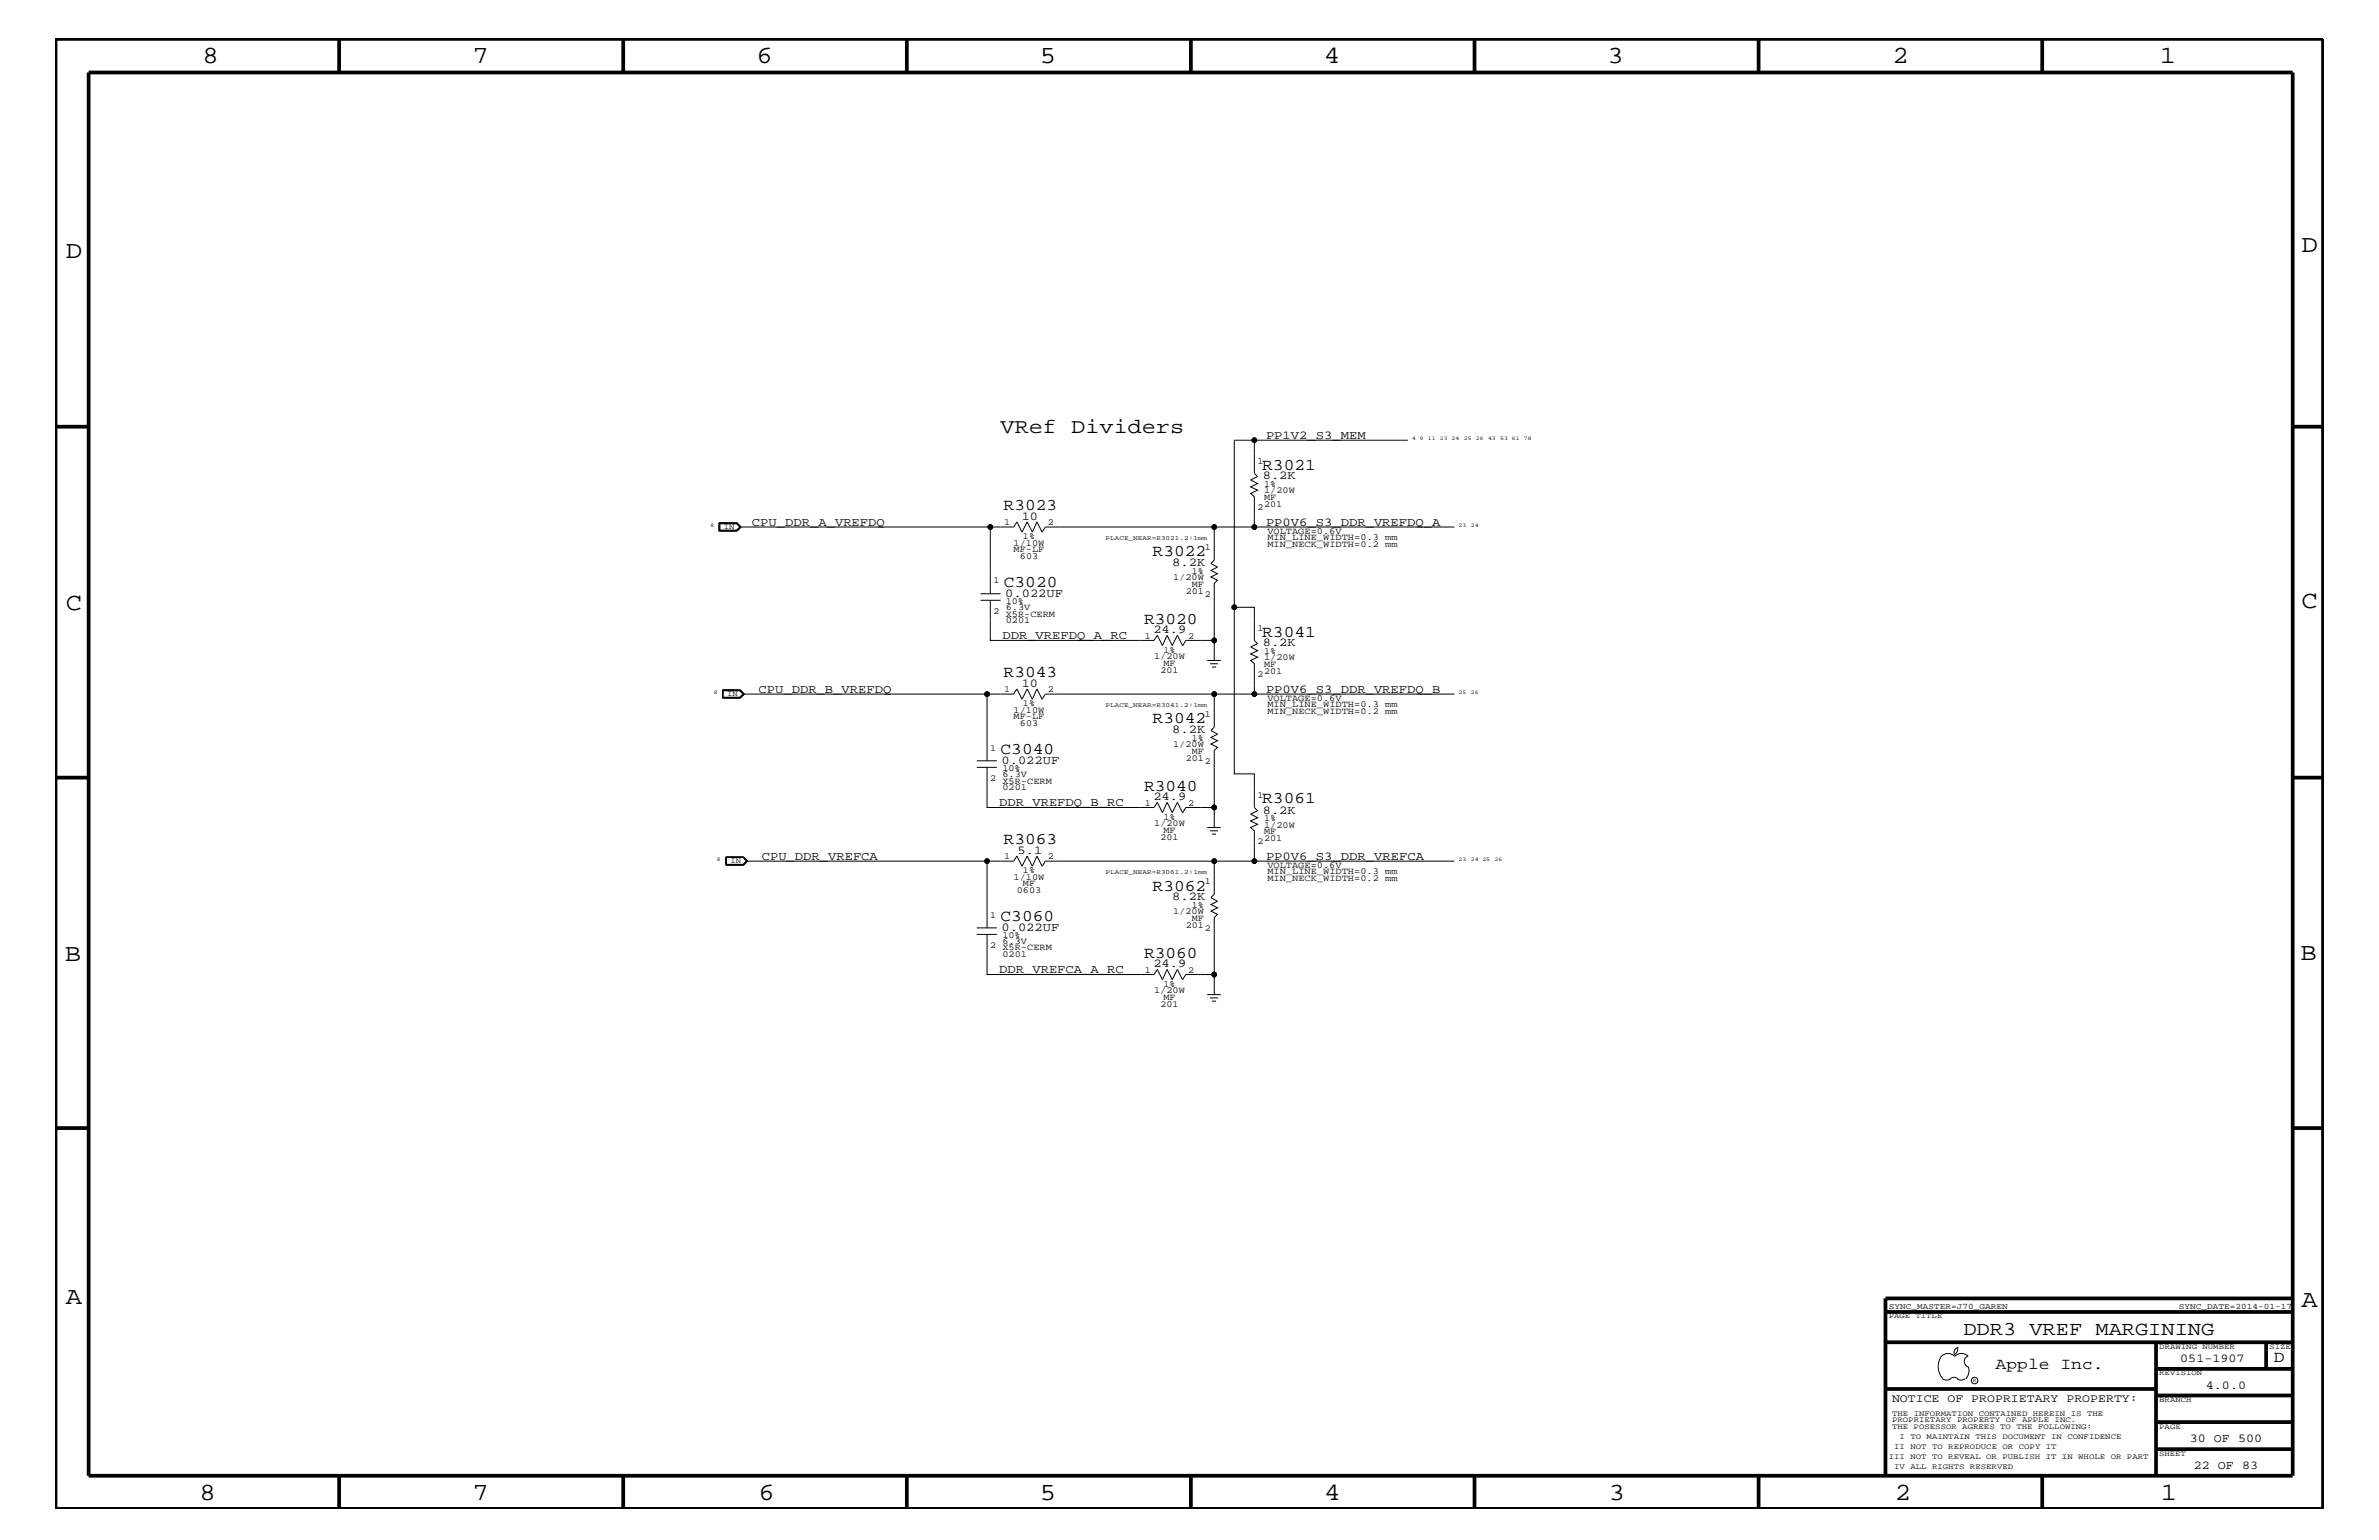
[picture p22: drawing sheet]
<svg xmlns="http://www.w3.org/2000/svg" width="432mm" height="279mm" viewBox="0 0 432 279" stroke-linecap="round" stroke-linejoin="round" font-family="sans-serif">
<defs><g id="words">
<g font-size="4.5">
<text x="36.7" y="11.5">8</text>
<text x="85.8" y="11.5">7</text>
<text x="137.3" y="11.5">6</text>
<text x="188.7" y="11.5">5</text>
<text x="240.3" y="11.5">4</text>
<text x="291.8" y="11.5">3</text>
<text x="343.5" y="11.5">2</text>
<text x="392" y="11.5">1</text>
<text x="11.9" y="46.8">D</text>
<text x="417.7" y="45.7">D</text>
<text x="11.9" y="110.6">C</text>
<text x="417.7" y="110.3">C</text>
<text x="11.8" y="174.3">B</text>
<text x="417.6" y="174.2">B</text>
<text x="11.9" y="236.7">A</text>
<text x="417.7" y="237.1">A</text>
<text x="36.2" y="272.1">8</text>
<text x="85.8" y="272.1">7</text>
<text x="137.7" y="272.1">6</text>
<text x="188.7" y="272.1">5</text>
<text x="240.4" y="272.1">4</text>
<text x="292" y="272.1">3</text>
<text x="343.9" y="272.1">2</text>
<text x="392.2" y="272.1">1</text>
</g>
<text font-size="3.8" x="181.6" y="78.6">VRef Dividers</text>
<text font-size="3.6" x="356.4" y="242.3">DDR3 VREF MARGINING</text>
<g font-size="3">
<text x="229.1" y="85.2">R3021</text>
<text x="182.2" y="92.6">R3023</text>
<text x="209.2" y="101">R3022</text>
<text x="182.2" y="106.5">C3020</text>
<text x="207.6" y="113.1">R3020</text>
<text x="229.1" y="115.5">R3041</text>
<text x="182.2" y="122.9">R3043</text>
<text x="209.2" y="131.3">R3042</text>
<text x="181.6" y="136.8">C3040</text>
<text x="207.6" y="143.5">R3040</text>
<text x="229.1" y="145.7">R3061</text>
<text x="182.2" y="153.2">R3063</text>
<text x="209.2" y="161.6">R3062</text>
<text x="181.6" y="167.1">C3060</text>
<text x="207.6" y="173.8">R3060</text>
<text x="362.2" y="248.4">Apple Inc.</text>
<text x="412.7" y="247.1">D</text>
</g>
<g font-size="2.2">
<text x="229.8" y="79.6">PP1V2_S3_MEM</text>
<text x="229.2" y="87">8.2K</text>
<text x="136.5" y="95.4">CPU_DDR_A_VREFDQ</text>
<text x="185.5" y="94.3">10</text>
<text x="229.8" y="95.4">PP0V6_S3_DDR_VREFDQ_A</text>
<text x="212.8" y="102.7">8.2K</text>
<text x="182.5" y="108.3">0.022UF</text>
<text x="181.9" y="115.9">DDR_VREFDQ_A_RC</text>
<text x="209.3" y="114.8">24.9</text>
<text x="229.2" y="117.3">8.2K</text>
<text x="137.7" y="125.7">CPU_DDR_B_VREFDQ</text>
<text x="185.5" y="124.6">10</text>
<text x="229.8" y="125.7">PP0V6_S3_DDR_VREFDQ_B</text>
<text x="212.8" y="133">8.2K</text>
<text x="181.8" y="138.6">0.022UF</text>
<text x="181.4" y="146.2">DDR_VREFDQ_B_RC</text>
<text x="209.3" y="145.1">24.9</text>
<text x="229.2" y="147.6">8.2K</text>
<text x="138.3" y="156">CPU_DDR_VREFCA</text>
<text x="184.7" y="154.9">5.1</text>
<text x="229.8" y="156">PP0V6_S3_DDR_VREFCA</text>
<text x="212.8" y="163.4">8.2K</text>
<text x="181.8" y="168.9">0.022UF</text>
<text x="181.4" y="176.6">DDR_VREFCA_A_RC</text>
<text x="209.3" y="175.5">24.9</text>
<text x="395.7" y="247.1">051-1907</text>
<text x="400.4" y="252">4.0.0</text>
<text x="397.5" y="261.6">30 OF 500</text>
<text x="398.2" y="266.6">22 OF 83</text>
</g>
<text font-size="2.1" x="343.4" y="254.4">NOTICE OF PROPRIETARY PROPERTY:</text>
<g font-size="1.7">
<text x="228.3" y="84.1">1</text>
<text x="229.4" y="88.3">1%</text>
<text x="229.4" y="89.5">1/20W</text>
<text x="182.3" y="95.2">1</text>
<text x="190.2" y="95.2">2</text>
<text x="228.3" y="92.6">2</text>
<text x="229.4" y="90.7">MF</text>
<text x="229.4" y="92">201</text>
<text x="184" y="100.2">MF-LF</text>
<text x="184" y="99">1/10W</text>
<text x="185.1" y="101.4">603</text>
<text x="185.7" y="97.7">1%</text>
<text x="218.7" y="99.9">1</text>
<text x="230" y="96.8">VOLTAGE=0.6V</text>
<text x="230" y="98">MIN_LINE_WIDTH=0.3 mm</text>
<text x="230" y="99.3">MIN_NECK_WIDTH=0.2 mm</text>
<text x="180.3" y="105.9">1</text>
<text x="212.9" y="105.3">1/20W</text>
<text x="215.2" y="107.7">201</text>
<text x="216.3" y="106.5">MF</text>
<text x="216.3" y="104.1">1%</text>
<text x="180.3" y="111.4">2</text>
<text x="182.5" y="113.1">0201</text>
<text x="182.5" y="109.5">10%</text>
<text x="182.5" y="110.6">6.3V</text>
<text x="182.5" y="111.9">X5R-CERM</text>
<text x="218.7" y="108.3">2</text>
<text x="207.8" y="115.9">1</text>
<text x="209.5" y="119.6">1/20W</text>
<text x="211.2" y="118.4">1%</text>
<text x="215.6" y="115.9">2</text>
<text x="228.3" y="114.4">1</text>
<text x="229.4" y="118.6">1%</text>
<text x="229.4" y="119.8">1/20W</text>
<text x="182.3" y="125.5">1</text>
<text x="190.2" y="125.5">2</text>
<text x="210.6" y="122">201</text>
<text x="211.2" y="120.8">MF</text>
<text x="228.3" y="122.9">2</text>
<text x="229.4" y="121">MF</text>
<text x="229.4" y="122.3">201</text>
<text x="184" y="130.5">MF-LF</text>
<text x="184" y="129.3">1/10W</text>
<text x="185.1" y="131.7">603</text>
<text x="185.7" y="128">1%</text>
<text x="218.7" y="130.2">1</text>
<text x="230" y="127.1">VOLTAGE=0.6V</text>
<text x="230" y="128.3">MIN_LINE_WIDTH=0.3 mm</text>
<text x="230" y="129.6">MIN_NECK_WIDTH=0.2 mm</text>
<text x="179.7" y="136.2">1</text>
<text x="212.9" y="135.6">1/20W</text>
<text x="216.3" y="136.8">MF</text>
<text x="216.3" y="134.4">1%</text>
<text x="179.7" y="141.7">2</text>
<text x="181.9" y="142.2">X5R-CERM</text>
<text x="181.9" y="143.4">0201</text>
<text x="181.9" y="139.8">10%</text>
<text x="181.9" y="140.9">6.3V</text>
<text x="215.2" y="138">201</text>
<text x="218.7" y="138.6">2</text>
<text x="207.8" y="146.2">1</text>
<text x="209.5" y="149.9">1/20W</text>
<text x="211.2" y="148.7">1%</text>
<text x="215.6" y="146.2">2</text>
<text x="228.3" y="144.7">1</text>
<text x="229.4" y="149">1%</text>
<text x="182.3" y="155.8">1</text>
<text x="190.2" y="155.8">2</text>
<text x="210.6" y="152.3">201</text>
<text x="211.2" y="151.1">MF</text>
<text x="228.3" y="153.2">2</text>
<text x="229.4" y="151.3">MF</text>
<text x="229.4" y="152.6">201</text>
<text x="229.4" y="150.1">1/20W</text>
<text x="184" y="159.6">1/10W</text>
<text x="184.5" y="162">0603</text>
<text x="185.7" y="158.4">1%</text>
<text x="185.7" y="160.8">MF</text>
<text x="218.7" y="160.5">1</text>
<text x="230" y="157.4">VOLTAGE=0.6V</text>
<text x="230" y="158.6">MIN_LINE_WIDTH=0.3 mm</text>
<text x="230" y="159.9">MIN_NECK_WIDTH=0.2 mm</text>
<text x="179.7" y="166.5">1</text>
<text x="212.9" y="165.9">1/20W</text>
<text x="216.3" y="167.1">MF</text>
<text x="216.3" y="164.7">1%</text>
<text x="179.7" y="172">2 X5R-CERM</text>
<text x="181.9" y="173.7">0201</text>
<text x="181.9" y="170.1">10%</text>
<text x="181.9" y="171.2">6.3V</text>
<text x="215.2" y="168.3">201</text>
<text x="218.7" y="168.9">2</text>
<text x="207.8" y="176.5">1</text>
<text x="211.2" y="179">1%</text>
<text x="215.6" y="176.5">2</text>
<text x="209.5" y="180.2">1/20W</text>
<text x="210.6" y="182.7">201</text>
<text x="211.2" y="181.4">MF</text>
</g>
<g font-size="1.5">
<text x="342.8" y="237.4">SYNC_MASTER=J70_GAREN</text>
<text x="395.5" y="237.4">SYNC_DATE=2014-01-17</text>
</g>
<g font-size="1.4">
<text x="131.4" y="96">IN</text>
<text x="132" y="126.3">IN</text>
<text x="132.6" y="156.6">IN</text>
<text x="342.8" y="239.2">PAGE TITLE</text>
<text x="391.9" y="244.7">DRAWING NUMBER</text>
<text x="411.9" y="244.7">SIZE</text>
<text x="391.9" y="249.5">REVISION</text>
<text x="343.4" y="256.8">THE INFORMATION CONTAINED HEREIN IS THE</text>
<text x="391.9" y="254.4">BRANCH</text>
<text x="343.4" y="258">PROPRIETARY PROPERTY OF APPLE INC.</text>
<text x="343.4" y="259.3">THE POSESSOR AGREES TO THE FOLLOWING:</text>
<text x="343.8" y="262.9">II NOT TO REPRODUCE OR COPY IT</text>
<text x="344.8" y="261.1">I TO MAINTAIN THIS DOCUMENT IN CONFIDENCE</text>
<text x="391.9" y="259.3">PAGE</text>
<text x="342.8" y="264.7">III NOT TO REVEAL OR PUBLISH IT IN WHOLE OR PART</text>
<text x="343.8" y="266.6">IV ALL RIGHTS RESERVED</text>
<text x="391.9" y="264.1">SHEET</text>
</g>
<g font-size="1.2">
<text x="200.7" y="98">PLACE_NEAR=R3021.2:1mm</text>
<text x="200.7" y="128.3">PLACE_NEAR=R3041.2:1mm</text>
<text x="200.7" y="158.6">PLACE_NEAR=R3061.2:1mm</text>
</g>
<g font-size="1">
<text x="256.3" y="79.9">4</text>
<text x="257.7" y="79.9">9</text>
<text x="259.2" y="79.9">11</text>
<text x="261.4" y="79.9">23 24</text>
<text x="265.7" y="79.9">25</text>
<text x="267.9" y="79.9">26</text>
<text x="270.1" y="79.9">43</text>
<text x="272.3" y="79.9">53 61</text>
<text x="276.6" y="79.9">78</text>
<text x="128.9" y="95.6">8</text>
<text x="264.8" y="95.6">23</text>
<text x="267" y="95.6">24</text>
<text x="129.5" y="125.9">8</text>
<text x="264.8" y="125.9">25</text>
<text x="267" y="125.9">26</text>
<text x="130.1" y="156.2">8</text>
<text x="264.8" y="156.2">23</text>
<text x="267" y="156.2">24 25</text>
<text x="271.3" y="156.2">26</text>
<text x="358.1" y="250.7">R</text>
</g>
</g></defs>
<g fill="none" stroke="#000" stroke-width=".18">
<path d="M227.7 79.9h-3.7v30.3h3.7v6l.6 .6-1.3 .6 1.3 .7-1.3 .5 1.3 .6-1.3 .6 .7 .6v5.5h-7.3M255.5 79.9h-27.8v6l.6 .6-1.3 .6 1.3 .6-1.3 .6 1.3 .6-1.3 .6 .7 .6v5.5h-7.3M130.5 94.9h3.3l.7 .7-.7 .8h-3.3zM130.6 94.9v1.4h3.2l.7-.7-.7-.7M130.6 94.9h3.1l.7 .7-.7 .6h-3.1zM130.6 95h3.1l.6 .6M134.3 95.6h49.7l.6-.9 .9 1.8 .9-1.8 1 1.8 .8-1.8 .9 1.8 .6-.9h30.7v6l-.6 .6 1.2 .7-1.2 .6 1.2 .6-1.2 .6 1.2 .6-.6 .6v10.3M134.3 95.6l-.6 .6M179.7 95.6v12.1M227.7 95.6h36.3M178 108.9h3.6M178 107.7h3.6"/>
<path d="M179.7 108.9v7.3h29.8l.6-.9 .9 1.8 .8-1.8 1 1.8 .9-1.8 .9 1.8M214.6 117.2l.6-1h5.2v3.6M219.1 119.8h2.5M224 110.2v30.2h3.7v6.1l.6 .6-1.3 .6 1.3 .7-1.3 .6 1.3 .5-1.3 .6 .7 .6v5.5h-7.3M131.1 125.2h3.3l.7 .7-.7 .8h-3.3zM131.2 125.3h3.1l.7 .6-.7 .6h-3.1zM131.2 125.3h3.1l.6 .6M134.4 125.2l.6 .7-.6 .7h-3.3M134.9 125.9h44.3M134.9 125.9l-.6 .6M177.3 139.2h3.6M177.3 138h3.6"/>
<path d="M179.2 138v-12.1h4.8l.6-.9 .9 1.9 .9-1.9 1 1.9 .8-1.9 .9 1.9 .6-1h30.7v6l-.6 .6 1.2 .7-1.2 .6 1.2 .6-1.2 .6 1.2 .6-.6 .6v10.3M179.2 139.2v7.3h30.3l.6-.9 .9 1.8 .8-1.8 1 1.8 .9-1.8 .9 1.8M219.6 120.4h1.5M220 121h.7M227.7 125.9h36.3M131.7 155.5h3.3l.7 .7-.7 .8h-3.3zM131.8 155.6h3.2l.6 .6-.6 .6h-3.2zM134.9 155.6l.6 .6M135 155.5l.6 .7-.6 .7h-3.3M135.5 156.2l-.6 .6M135.5 156.2h43.7M214.6 147.5l.6-1h5.2v3.6"/>
<path d="M219.1 150.1h2.5M219.6 150.7h1.5M220 151.3h.7M220.4 156.2v6l-.6 .6 1.2 .7-1.2 .6 1.2 .6-1.2 .6 1.2 .6-.6 .6v14M220.4 156.2h-30.7l-.6 1-.9-1.9-.8 1.9-1-1.9-.9 1.9-.9-1.9-.6 .9h-4.8v12.1M227.7 156.2h36.3M177.3 169.5h3.6M177.3 168.3h3.6M179.2 169.5v7.3h30.3l.6-.9 .9 1.8 .8-1.8 1 1.8 .9-1.8 .9 1.8 .6-.9h5.2M219.1 180.5h2.5M219.6 181h1.5M220 181.6h.7"/>
<path d="M352.3 246.1a1.72 1.72 0 0 1 2.5 0 1.69 1.69 0 0 1 2.4 0M352.4 246a3.2 3.2 0 0 0 .4 4.3l.8 .1 .4-.2M354 250.2l.7-.3 .7 .3M355.2 250.2l.7 .2 .7-.2M355.3 244.4v.3a1.18 1.18 0 0 1-.6 1.1M355.4 244.4a.99 .99 0 0 0-.6 1.4M357.2 246a1.04 1.04 0 0 0-.7 1 1.04 1.04 0 0 0 .7 1M357.3 248l.1 .7a2.11 2.11 0 0 1-.6 1.5"/>
<circle cx="227.7" cy="79.9" r=".42"/>
<circle cx="179.7" cy="95.6" r=".42"/>
<circle cx="220.4" cy="95.6" r=".42"/>
<circle cx="227.7" cy="95.6" r=".42"/>
<circle cx="220.4" cy="116.2" r=".42"/>
<circle cx="224" cy="110.2" r=".42"/>
<circle cx="179.2" cy="125.9" r=".42"/>
<circle cx="220.4" cy="125.9" r=".42"/>
<circle cx="227.7" cy="125.9" r=".42"/>
<circle cx="179.2" cy="156.2" r=".42"/>
<circle cx="220.4" cy="146.5" r=".42"/>
<circle cx="220.4" cy="156.2" r=".42"/>
<circle cx="227.7" cy="156.2" r=".42"/>
<circle cx="220.4" cy="176.8" r=".42"/>
<circle cx="358.4" cy="250.5" r=".59"/>
</g>
<g fill="none" stroke="#000" stroke-width=".68" stroke-linecap="butt">
<path d="M10.1 7.1h411.5v266.7h-411.5zM16.1 13.2h400v254.5h-400zM61.6 7.1v6.1M113.1 7.1v6.1M164.6 7.1v6.1M216.2 7.1v6.1M267.6 7.1v6.1M319.2 7.1v6.1M370.7 7.1v6.1M10.1 77.4h6M416.1 77.4h5.5M10.1 141.1h6"/>
<path d="M416.1 141.1h5.5M10.1 204.7h6M416.1 204.7h5.5M342.2 238h73.9M416.1 235.6h-73.9v32.1M342.2 243.5h73.9M342.2 252h49.1M391.3 248.4h24.8M391.3 243.5v24.2M391.3 258h24.8M391.3 253.2h24.8M411.3 243.5v4.9"/>
<path d="M61.6 267.7v6.1M113.1 267.7v6.1M164.6 267.7v6.1M216.2 268v5.8M267.6 267.7v6.1M319.2 267.7v6.1M370.7 267.7v6.1M391.3 262.9h24.8"/>
</g>
<g fill="#000">
<circle cx="227.7" cy="79.9" r=".42"/>
<circle cx="179.7" cy="95.6" r=".42"/>
<circle cx="220.4" cy="95.6" r=".42"/>
<circle cx="227.7" cy="95.6" r=".42"/>
<circle cx="220.4" cy="116.2" r=".42"/>
<circle cx="224" cy="110.2" r=".42"/>
<circle cx="179.2" cy="125.9" r=".42"/>
<circle cx="220.4" cy="125.9" r=".42"/>
<circle cx="227.7" cy="125.9" r=".42"/>
<circle cx="179.2" cy="156.2" r=".42"/>
<circle cx="220.4" cy="146.5" r=".42"/>
<circle cx="220.4" cy="156.2" r=".42"/>
<circle cx="227.7" cy="156.2" r=".42"/>
<circle cx="220.4" cy="176.8" r=".42"/>
</g>
<use href="#words"/>
</svg>
